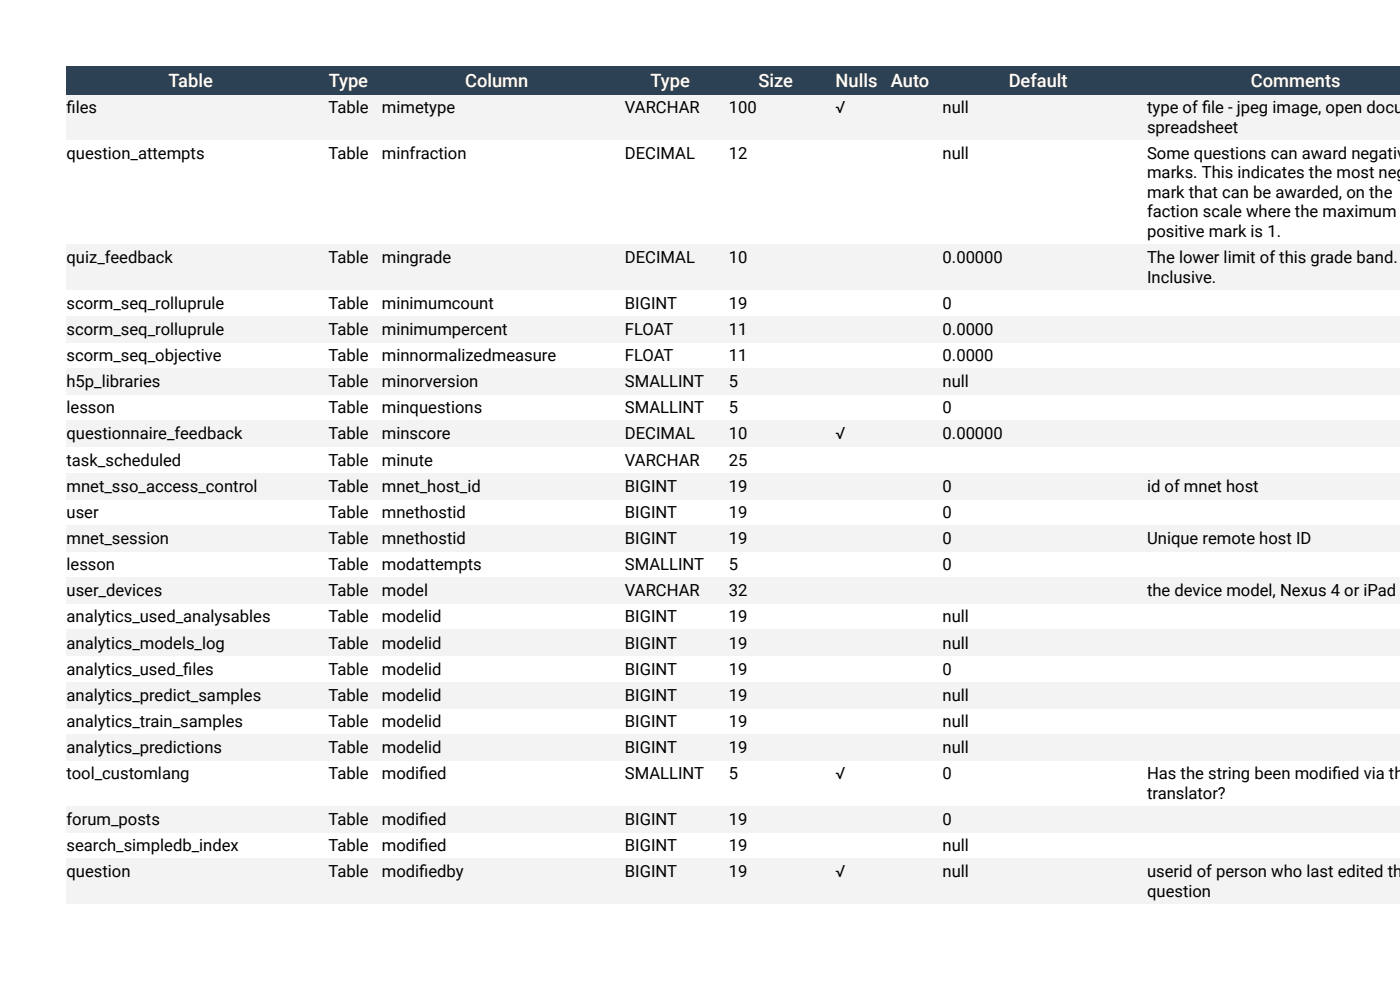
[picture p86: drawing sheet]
<svg xmlns="http://www.w3.org/2000/svg" width="297mm" height="210mm" viewBox="0 0 297 210" stroke-linecap="round" stroke-linejoin="round" font-family="sans-serif">
<defs><g id="words">
<g font-size="3.9" fill="#fff">
<text x="35.8" y="18.4">Table</text>
<text x="69.7" y="18.4">Type</text>
<text x="98.7" y="18.4">Column</text>
<text x="138" y="18.4">Type</text>
<text x="160.9" y="18.4">Size</text>
<text x="177.3" y="18.4">Nulls</text>
<text x="189" y="18.4">Auto</text>
<text x="214" y="18.4">Default</text>
<text x="265.4" y="18.4">Comments</text>
</g>
<g font-size="3.5">
<text x="14.1" y="24">f</text>
<text x="14.1" y="24">iles</text>
<text x="69.7" y="24">Table</text>
<text x="81" y="24">mimetype</text>
<text x="132.6" y="24">VARCHAR</text>
<text x="154.6" y="24">100</text>
<text x="177.3" y="24">√</text>
<text x="200" y="24">null</text>
<text x="243.3" y="24">type of f</text>
<text x="243.3" y="28.2">spreadsheet</text>
<text x="255" y="24">ile - jpeg image, open docum</text>
<text x="14.1" y="33.7">question_attempts</text>
<text x="69.7" y="33.7">Table</text>
<text x="81" y="33.7">minfraction</text>
<text x="132.6" y="33.7">DECIMAL</text>
<text x="154.6" y="33.7">12</text>
<text x="200" y="33.7">null</text>
<text x="243.3" y="33.7">Some questions can award negativ</text>
<text x="243.3" y="37.9">marks. This indicates the most neg</text>
<text x="243.3" y="42">mark that can be awarded, on the</text>
<text x="243.3" y="46.1">faction scale where the maximum</text>
<text x="243.3" y="50.3">positive mark is 1.</text>
<text x="14.1" y="55.8">quiz_feedback</text>
<text x="69.7" y="55.8">Table</text>
<text x="81" y="55.8">mingrade</text>
<text x="132.6" y="55.8">DECIMAL</text>
<text x="154.6" y="55.8">10</text>
<text x="200" y="55.8">0.00000</text>
<text x="243.3" y="55.8">The lower limit of this grade band.</text>
<text x="243.3" y="59.9">Inclusive.</text>
<text x="14.1" y="65.5">scorm_seq_rolluprule</text>
<text x="69.7" y="65.5">Table</text>
<text x="81" y="65.5">minimumcount</text>
<text x="132.6" y="65.5">BIGINT</text>
<text x="154.6" y="65.5">19</text>
<text x="200" y="65.5">0</text>
<text x="14.1" y="71">scorm_seq_rolluprule</text>
<text x="69.7" y="71">Table</text>
<text x="81" y="71">minimumpercent</text>
<text x="132.6" y="71">FLOAT</text>
<text x="154.6" y="71">11</text>
<text x="200" y="71">0.0000</text>
<text x="14.1" y="76.6">scorm_seq_objective</text>
<text x="69.7" y="76.6">Table</text>
<text x="81" y="76.6">minnormalizedmeasure</text>
<text x="132.6" y="76.6">FLOAT</text>
<text x="154.6" y="76.6">11</text>
<text x="200" y="76.6">0.0000</text>
<text x="14.1" y="82.1">h5p_libraries</text>
<text x="69.7" y="82.1">Table</text>
<text x="81" y="82.1">minorversion</text>
<text x="132.6" y="82.1">SMALLINT</text>
<text x="154.6" y="82.1">5</text>
<text x="200" y="82.1">null</text>
<text x="14.1" y="87.7">lesson</text>
<text x="69.7" y="87.7">Table</text>
<text x="81" y="87.7">minquestions</text>
<text x="132.6" y="87.7">SMALLINT</text>
<text x="154.6" y="87.7">5</text>
<text x="200" y="87.7">0</text>
<text x="14.1" y="93.2">questionnaire_feedback</text>
<text x="69.7" y="93.2">Table</text>
<text x="81" y="93.2">minscore</text>
<text x="132.6" y="93.2">DECIMAL</text>
<text x="154.6" y="93.2">10</text>
<text x="177.3" y="93.2">√</text>
<text x="200" y="93.2">0.00000</text>
<text x="14.1" y="98.8">task_scheduled</text>
<text x="69.7" y="98.8">Table</text>
<text x="81" y="98.8">minute</text>
<text x="132.6" y="98.8">VARCHAR</text>
<text x="154.6" y="98.8">25</text>
<text x="14.1" y="104.3">mnet_sso_access_control</text>
<text x="69.7" y="104.3">Table</text>
<text x="81" y="104.3">mnet_host_id</text>
<text x="132.6" y="104.3">BIGINT</text>
<text x="154.6" y="104.3">19</text>
<text x="200" y="104.3">0</text>
<text x="243.3" y="104.3">id of mnet host</text>
<text x="14.1" y="109.9">user</text>
<text x="69.7" y="109.9">Table</text>
<text x="81" y="109.9">mnethostid</text>
<text x="132.6" y="109.9">BIGINT</text>
<text x="154.6" y="109.9">19</text>
<text x="200" y="109.9">0</text>
<text x="14.1" y="115.4">mnet_session</text>
<text x="69.7" y="115.4">Table</text>
<text x="81" y="115.4">mnethostid</text>
<text x="132.6" y="115.4">BIGINT</text>
<text x="154.6" y="115.4">19</text>
<text x="200" y="115.4">0</text>
<text x="243.3" y="115.4">Unique remote host ID</text>
<text x="14.1" y="120.9">lesson</text>
<text x="69.7" y="120.9">Table</text>
<text x="81" y="120.9">modattempts</text>
<text x="132.6" y="120.9">SMALLINT</text>
<text x="154.6" y="120.9">5</text>
<text x="200" y="120.9">0</text>
<text x="14.1" y="126.5">user_devices</text>
<text x="69.7" y="126.5">Table</text>
<text x="81" y="126.5">model</text>
<text x="132.6" y="126.5">VARCHAR</text>
<text x="154.6" y="126.5">32</text>
<text x="243.3" y="126.5">the device model, Nexus 4 or iPad</text>
<text x="14.1" y="132">analytics_used_analysables</text>
<text x="14.1" y="137.6">analytics_models_log</text>
<text x="69.7" y="132">Table</text>
<text x="69.7" y="137.6">Table</text>
<text x="81" y="132">modelid</text>
<text x="81" y="137.6">modelid</text>
<text x="132.6" y="132">BIGINT</text>
<text x="132.6" y="137.6">BIGINT</text>
<text x="154.6" y="132">19</text>
<text x="154.6" y="137.6">19</text>
<text x="200" y="132">null</text>
<text x="200" y="137.6">null</text>
<text x="14.1" y="143.1">analytics_used_f</text>
<text x="38.9" y="143.1">iles</text>
<text x="69.7" y="143.1">Table</text>
<text x="81" y="143.1">modelid</text>
<text x="132.6" y="143.1">BIGINT</text>
<text x="154.6" y="143.1">19</text>
<text x="200" y="143.1">0</text>
<text x="14.1" y="148.7">analytics_predict_samples</text>
<text x="69.7" y="148.7">Table</text>
<text x="81" y="148.7">modelid</text>
<text x="132.6" y="148.7">BIGINT</text>
<text x="154.6" y="148.7">19</text>
<text x="200" y="148.7">null</text>
<text x="14.1" y="154.2">analytics_train_samples</text>
<text x="69.7" y="154.2">Table</text>
<text x="81" y="154.2">modelid</text>
<text x="132.6" y="154.2">BIGINT</text>
<text x="154.6" y="154.2">19</text>
<text x="200" y="154.2">null</text>
<text x="14.1" y="159.8">analytics_predictions</text>
<text x="69.7" y="159.8">Table</text>
<text x="81" y="159.8">modelid</text>
<text x="132.6" y="159.8">BIGINT</text>
<text x="154.6" y="159.8">19</text>
<text x="200" y="159.8">null</text>
<text x="14.1" y="165.3">tool_customlang</text>
<text x="69.7" y="165.3">Table</text>
<text x="81" y="165.3">modif</text>
<text x="89" y="165.3">ied</text>
<text x="132.6" y="165.3">SMALLINT</text>
<text x="154.6" y="165.3">5</text>
<text x="177.3" y="165.3">√</text>
<text x="200" y="165.3">0</text>
<text x="243.3" y="165.3">Has the string been modif</text>
<text x="282.6" y="165.3">ied via the</text>
<text x="243.3" y="169.4">translator?</text>
<text x="14.1" y="175">forum_posts</text>
<text x="69.7" y="175">Table</text>
<text x="81" y="175">modif</text>
<text x="89" y="175">ied</text>
<text x="132.6" y="175">BIGINT</text>
<text x="154.6" y="175">19</text>
<text x="200" y="175">0</text>
<text x="14.1" y="180.5">search_simpledb_index</text>
<text x="69.7" y="180.5">Table</text>
<text x="81" y="180.5">modif</text>
<text x="89" y="180.5">ied</text>
<text x="132.6" y="180.5">BIGINT</text>
<text x="154.6" y="180.5">19</text>
<text x="200" y="180.5">null</text>
<text x="14.1" y="186.1">question</text>
<text x="69.7" y="186.1">Table</text>
<text x="81" y="186.1">modif</text>
<text x="89" y="186.1">iedby</text>
<text x="132.6" y="186.1">BIGINT</text>
<text x="154.6" y="186.1">19</text>
<text x="177.3" y="186.1">√</text>
<text x="200" y="186.1">null</text>
<text x="243.3" y="186.1">userid of person who last edited thi</text>
<text x="243.3" y="190.2">question</text>
</g>
</g></defs>
<g fill="#f3f3f3">
<path d="M241.9 182.1h55.2v9.7h-55.2z"/>
<path d="M198.6 182.1h43.3v9.7h-43.3z"/>
<path d="M187.6 182.1h11v9.7h-11z"/>
<path d="M175.9 182.1h11.7v9.7h-11.7z"/>
<path d="M153.2 182.1h22.7v9.7h-22.7z"/>
<path d="M131.2 182.1h22v9.7h-22z"/>
<path d="M79.6 182.1h51.6v9.7h-51.6z"/>
<path d="M68.2 182.1h11.4v9.7h-11.4z"/>
<path d="M14.1 182.1h54.1v9.7h-54.1z"/>
<path d="M241.9 171h55.2v5.5h-55.2z"/>
<path d="M198.6 171h43.3v5.5h-43.3z"/>
<path d="M187.6 171h11v5.5h-11z"/>
<path d="M175.9 171h11.7v5.5h-11.7z"/>
<path d="M153.2 171h22.7v5.5h-22.7z"/>
<path d="M131.2 171h22v5.5h-22z"/>
<path d="M79.6 171h51.6v5.5h-51.6z"/>
<path d="M68.2 171h11.4v5.5h-11.4z"/>
<path d="M14.1 171h54.1v5.5h-54.1z"/>
<path d="M241.9 155.8h55.2v5.5h-55.2z"/>
<path d="M198.6 155.8h43.3v5.5h-43.3z"/>
<path d="M187.6 155.8h11v5.5h-11z"/>
<path d="M175.9 155.8h11.7v5.5h-11.7z"/>
<path d="M153.2 155.8h22.7v5.5h-22.7z"/>
<path d="M131.2 155.8h22v5.5h-22z"/>
<path d="M79.6 155.8h51.6v5.5h-51.6z"/>
<path d="M68.2 155.8h11.4v5.5h-11.4z"/>
<path d="M14.1 155.8h54.1v5.5h-54.1z"/>
<path d="M241.9 144.7h55.2v5.5h-55.2z"/>
<path d="M198.6 144.7h43.3v5.5h-43.3z"/>
<path d="M187.6 144.7h11v5.5h-11z"/>
<path d="M175.9 144.7h11.7v5.5h-11.7z"/>
<path d="M153.2 144.7h22.7v5.5h-22.7z"/>
<path d="M131.2 144.7h22v5.5h-22z"/>
<path d="M79.6 144.7h51.6v5.5h-51.6z"/>
<path d="M68.2 144.7h11.4v5.5h-11.4z"/>
<path d="M14.1 144.7h54.1v5.5h-54.1z"/>
<path d="M241.9 133.6h55.2v5.5h-55.2z"/>
<path d="M198.6 133.6h43.3v5.5h-43.3z"/>
<path d="M187.6 133.6h11v5.5h-11z"/>
<path d="M175.9 133.6h11.7v5.5h-11.7z"/>
<path d="M153.2 133.6h22.7v5.5h-22.7z"/>
<path d="M131.2 133.6h22v5.5h-22z"/>
<path d="M79.6 133.6h51.6v5.5h-51.6z"/>
<path d="M68.2 133.6h11.4v5.5h-11.4z"/>
<path d="M14.1 133.6h54.1v5.5h-54.1z"/>
<path d="M241.9 122.5h55.2v5.6h-55.2z"/>
<path d="M198.6 122.5h43.3v5.6h-43.3z"/>
<path d="M187.6 122.5h11v5.6h-11z"/>
<path d="M175.9 122.5h11.7v5.6h-11.7z"/>
<path d="M153.2 122.5h22.7v5.6h-22.7z"/>
<path d="M131.2 122.5h22v5.6h-22z"/>
<path d="M79.6 122.5h51.6v5.6h-51.6z"/>
<path d="M68.2 122.5h11.4v5.6h-11.4z"/>
<path d="M14.1 122.5h54.1v5.6h-54.1z"/>
<path d="M241.9 111.4h55.2v5.6h-55.2z"/>
<path d="M198.6 111.4h43.3v5.6h-43.3z"/>
<path d="M187.6 111.4h11v5.6h-11z"/>
<path d="M175.9 111.4h11.7v5.6h-11.7z"/>
<path d="M153.2 111.4h22.7v5.6h-22.7z"/>
<path d="M131.2 111.4h22v5.6h-22z"/>
<path d="M79.6 111.4h51.6v5.6h-51.6z"/>
<path d="M68.2 111.4h11.4v5.6h-11.4z"/>
<path d="M14.1 111.4h54.1v5.6h-54.1z"/>
<path d="M241.9 100.3h55.2v5.6h-55.2z"/>
<path d="M198.6 100.3h43.3v5.6h-43.3z"/>
<path d="M187.6 100.3h11v5.6h-11z"/>
<path d="M175.9 100.3h11.7v5.6h-11.7z"/>
<path d="M153.2 100.3h22.7v5.6h-22.7z"/>
<path d="M131.2 100.3h22v5.6h-22z"/>
<path d="M79.6 100.3h51.6v5.6h-51.6z"/>
<path d="M68.2 100.3h11.4v5.6h-11.4z"/>
<path d="M14.1 100.3h54.1v5.6h-54.1z"/>
<path d="M241.9 89.2h55.2v5.6h-55.2z"/>
<path d="M198.6 89.2h43.3v5.6h-43.3z"/>
<path d="M187.6 89.2h11v5.6h-11z"/>
<path d="M175.9 89.2h11.7v5.6h-11.7z"/>
<path d="M153.2 89.2h22.7v5.6h-22.7z"/>
<path d="M131.2 89.2h22v5.6h-22z"/>
<path d="M79.6 89.2h51.6v5.6h-51.6z"/>
<path d="M68.2 89.2h11.4v5.6h-11.4z"/>
<path d="M14.1 89.2h54.1v5.6h-54.1z"/>
<path d="M241.9 78.1h55.2v5.6h-55.2z"/>
<path d="M198.6 78.1h43.3v5.6h-43.3z"/>
<path d="M187.6 78.1h11v5.6h-11z"/>
<path d="M175.9 78.1h11.7v5.6h-11.7z"/>
<path d="M153.2 78.1h22.7v5.6h-22.7z"/>
<path d="M131.2 78.1h22v5.6h-22z"/>
<path d="M79.6 78.1h51.6v5.6h-51.6z"/>
<path d="M68.2 78.1h11.4v5.6h-11.4z"/>
<path d="M14.1 78.1h54.1v5.6h-54.1z"/>
<path d="M241.9 67.1h55.2v5.5h-55.2z"/>
<path d="M198.6 67.1h43.3v5.5h-43.3z"/>
<path d="M187.6 67.1h11v5.5h-11z"/>
<path d="M175.9 67.1h11.7v5.5h-11.7z"/>
<path d="M153.2 67.1h22.7v5.5h-22.7z"/>
<path d="M131.2 67.1h22v5.5h-22z"/>
<path d="M79.6 67.1h51.6v5.5h-51.6z"/>
<path d="M68.2 67.1h11.4v5.5h-11.4z"/>
<path d="M14.1 67.1h54.1v5.5h-54.1z"/>
<path d="M241.9 51.8h55.2v9.7h-55.2z"/>
<path d="M198.6 51.8h43.3v9.7h-43.3z"/>
<path d="M187.6 51.8h11v9.7h-11z"/>
<path d="M175.9 51.8h11.7v9.7h-11.7z"/>
<path d="M153.2 51.8h22.7v9.7h-22.7z"/>
<path d="M131.2 51.8h22v9.7h-22z"/>
<path d="M79.6 51.8h51.6v9.7h-51.6z"/>
<path d="M68.2 51.8h11.4v9.7h-11.4z"/>
<path d="M14.1 51.8h54.1v9.7h-54.1z"/>
<path d="M241.9 20.1h55.2v9.6h-55.2z"/>
<path d="M198.6 20.1h43.3v9.6h-43.3z"/>
<path d="M187.6 20.1h11v9.6h-11z"/>
<path d="M175.9 20.1h11.7v9.6h-11.7z"/>
<path d="M153.2 20.1h22.7v9.6h-22.7z"/>
<path d="M131.2 20.1h22v9.6h-22z"/>
<path d="M79.6 20.1h51.6v9.6h-51.6z"/>
<path d="M68.2 20.1h11.4v9.6h-11.4z"/>
<path d="M14.1 20.1h54.1v9.6h-54.1z"/>
</g>
<g fill="#2d4154">
<path d="M241.9 14.1h55.2v6h-55.2z"/>
<path d="M198.6 14.1h43.3v6h-43.3z"/>
<path d="M187.6 14.1h11v6h-11z"/>
<path d="M175.9 14.1h11.7v6h-11.7z"/>
<path d="M153.2 14.1h22.7v6h-22.7z"/>
<path d="M131.2 14.1h22v6h-22z"/>
<path d="M79.6 14.1h51.6v6h-51.6z"/>
<path d="M68.2 14.1h11.4v6h-11.4z"/>
<path d="M14.1 14.1h54.1v6h-54.1z"/>
</g>
<use href="#words"/>
</svg>
